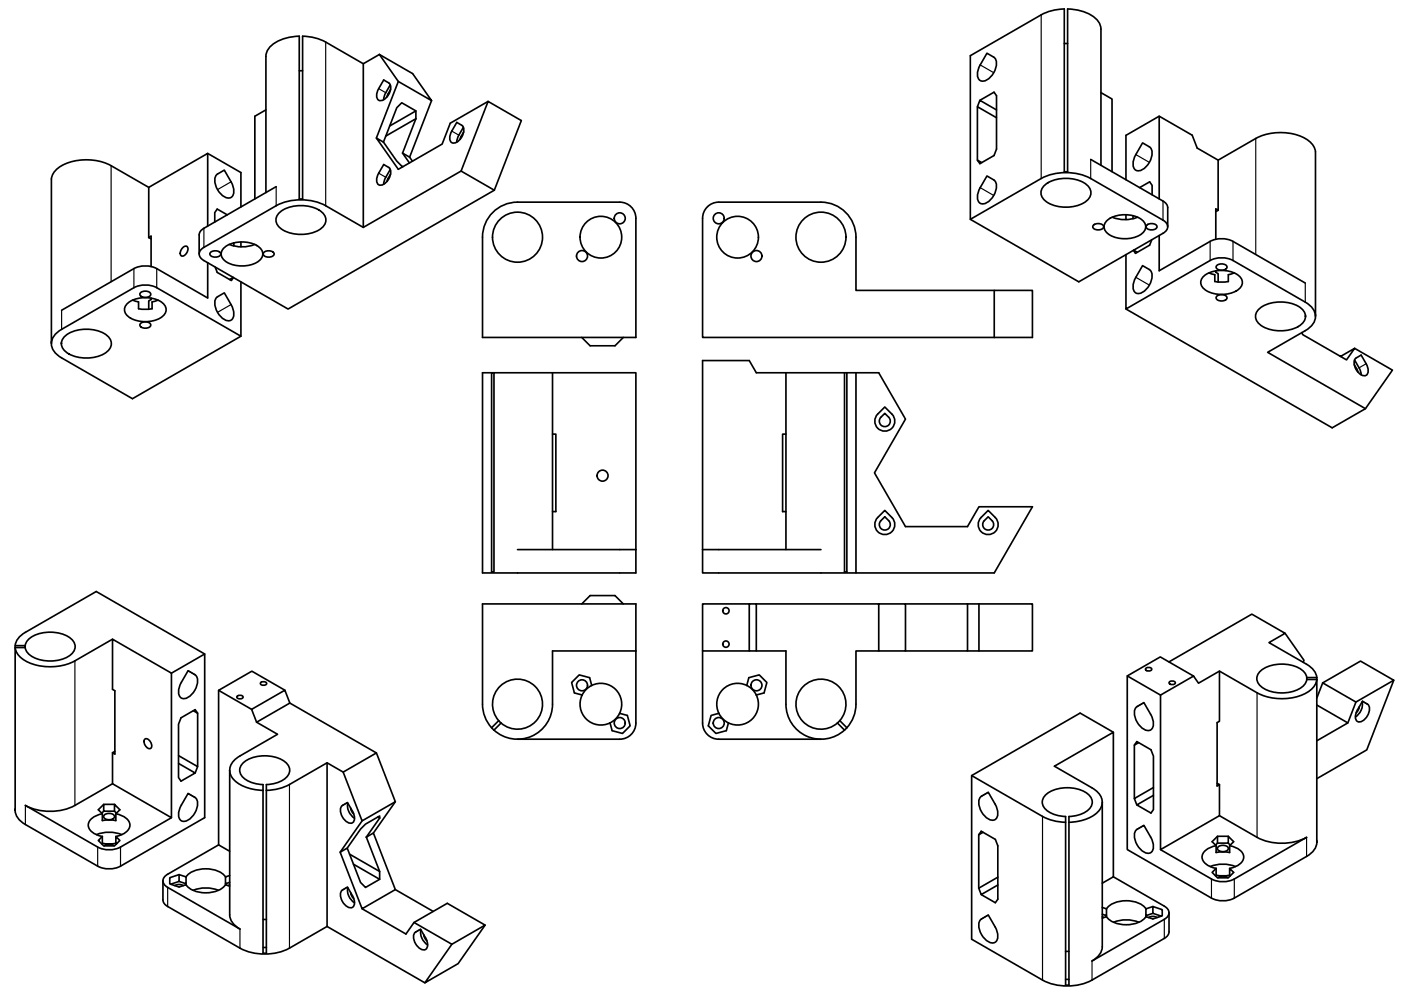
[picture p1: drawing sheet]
<svg xmlns="http://www.w3.org/2000/svg" width="420mm" height="297mm" viewBox="0 0 420 297" stroke-linecap="round" stroke-linejoin="round" font-family="sans-serif">
<!-- layer: Visible -->
<g fill="none" stroke="#000" stroke-width=".5">
<path d="M109 19.1v49.1l29.3-16.9M113.8 16.3l-4.8 2.8-11.3-6.5a14.8 14.8 0 0 0-7-1.8v48.9h-1v-48.9a12.2 12.2 0 0 0-9.2 3.8l-.7 1.5-.1 .8v40.8M113.8 16.3l10 5.8 5.6 8.1-9.9-5.8zM296 16l2 1.1a3.6 3.6 0 0 1 0 4.7 3.6 3.6 0 0 1-4 2.3 3.6 3.6 0 0 1 0-4.6zM319.2 13h1M79.7 32.9l-3.3 1.9v24.8M89.7 21.2h1M115.1 24l1.5 .8a2.99 2.99 0 0 1-.4 4.1l-.9 .8a1.38 1.38 0 0 1-1.7 .3 1.38 1.38 0 0 1-.6-1.6 9.4 9.4 0 0 1 2.1-4.4zM117.1 25.4l-1.6 2.8-.4 1.7M117.1 26.9l-1.1 2.2M119.5 24.4l-6.6 17M124.7 35.6v-2.4l-4.2-2.4-1.5 1.5-4 10.3"/>
<path d="M124.7 33.2l-7.8 4.6M124.7 35.6l-9 5.2M124.7 35.6l-4 10.3M129.4 30.2l-6.6 16.9M137 36.7l1.5 .9a2.99 2.99 0 0 1-.4 4l-.9 .9a1.38 1.38 0 0 1-1.7 .3 1.38 1.38 0 0 1-.6-1.7 9.4 9.4 0 0 1 2.1-4.4zM139 38.2l-1.6 2.7-.4 1.7M139 39.6l-1 2.2M146.4 30.4l9.9 5.7-8.1 20.9-9.9-5.7zM146.4 30.4l-11.4 6.5-2.4 6.3-13.1 7.6-6.6-9.4 2.1 1.2M293.1 32l.8-1.9 5 2.8M293.9 30.1l4.2-2.5 .8 1.1v16l-.8 1.9-4.2 2.5-.8-1.1 1.3 .7M298.9 35.3l-5.8-3.3v16"/>
<path d="M330.2 27.8l3.3 1.9v21.8M347.6 34.8v24.8M44.6 56.2l-11.3-6.5a16 16 0 0 0-15.9 .7 4.9 4.9 0 0 0-2 3.3v49.3M62.3 46l10 5.7v10.3M64.9 52.5l2.4-1.5 2 3.5a3.6 3.6 0 0 1 0 4.7 3.6 3.6 0 0 1-4.1-2.4l-.7-2.1a2.78 2.78 0 0 1 .4-2.2zM82.8 55.9l-22.1 12.9-.7 .7-.3 .9v5.7M115 42.6l4 5.7 1.8 1.7M115.1 49.3l1.5 .9a2.99 2.99 0 0 1-.4 4l-.9 .9a1.38 1.38 0 0 1-1.7 .3 1.38 1.38 0 0 1-.6-1.7 9.4 9.4 0 0 1 2.1-4.4zM117.1 50.8l-1.6 2.8-.4 1.6M117.1 52.2l-1.1 2.2M120.7 45.9l2.1 1.2M120.7 45.9l2.1 2.9"/>
<path d="M122.8 47.1l.9 1.2M148.2 57l-61.8 35.6-25.3-14.5a2.08 2.08 0 0 1-1.4-2 2.08 2.08 0 0 1 1.4-2l21.7-12.4a16.4 16.4 0 0 1 14.9 0l11.3 6.5M296 52.7l2 1.2a3.6 3.6 0 0 1 0 4.7 3.6 3.6 0 0 1-4 2.3 3.6 3.6 0 0 1 0-4.7zM313 55.8a10.6 10.6 0 0 1 13.4 0 3.1 3.1 0 0 1-1.4 5 11 11 0 0 1-12-1.1 2.76 2.76 0 0 1 0-3.9zM327.1 47.8l22.2 12.8 .7 .8 .2 .8v5.8M330.2 49.6v-40.9a6.3 6.3 0 0 0-4.9-5.1l-2.4-.6-2.7-.3v48.8h-1v-48.8a15.1 15.1 0 0 0-6.9 1.8l-21.3 12.2v49l32.5 18.8 25.3-14.6a2.08 2.08 0 0 0 1.4-1.9 2.08 2.08 0 0 0-1.4-2l-21.7-12.5a16.4 16.4 0 0 0-14.8 0l-21.3 12.2M337.7 53.9v-13.3l9.9-5.8 9.9 5.7 1.5 3.9 6.3 3.6 11.3-6.5a16 16 0 0 1 15.9 .7 4.9 4.9 0 0 1 2 3.3v49.3M341.8 56.2l3-1.7 .7 1.1v2.8M342.7 42.8l2 1.2a3.6 3.6 0 0 1 0 4.7 3.6 3.6 0 0 1-4.1 2.3 3.6 3.6 0 0 1 0-4.7zM365.3 48v15l-.7-.4v9.1M44.6 71.2l.7 .4M44.6 71.2l.7-.4v9.1"/>
<path d="M54.8 74.2a.85 .85 0 0 1 1.5 0 2.14 2.14 0 0 1-1.8 2.6 1.57 1.57 0 0 1 .3-2.6zM62.3 78.7v10.6l-15.3-8.8a7.6 7.6 0 0 0-6.8 0l-21.7 12.5M62.3 67.8v-21.8l-17.7 10.2v15M63.1 75.7a2.15 2.15 0 0 1 3.1 .3 1.84 1.84 0 0 1-3.1 .5l-.2-.5zM67.4 74.1a9 9 0 0 1 10.9 .5 2.56 2.56 0 0 1-1.3 4.1 9 9 0 0 1-10.1-1.1 2.39 2.39 0 0 1 .5-3.5zM68.1 64.4l-3-1.7-.7 1v2.9M68.8 73.3a10.1 10.1 0 0 0 7.6 0M70.1 72.8v.9M72.3 72.5v1.5M79.1 75.7a2.15 2.15 0 0 1 3.1 .3 1.84 1.84 0 0 1-3.1 .5l-.2-.5zM83.5 64a10.6 10.6 0 0 1 13.5 0 3.1 3.1 0 0 1-1.4 5 11 11 0 0 1-12.1-1.1 2.76 2.76 0 0 1 0-3.9zM147.4 64.1a10.5 10.5 0 0 1 7.8-3.5h30.7a4.8 4.8 0 0 1 4.8 4.8v35.7h-46v-30a10.5 10.5 0 0 1 2.7-7z"/>
<path d="M327.9 67.5a2.15 2.15 0 0 1 3.1 .3 1.84 1.84 0 0 1-3.1 .6l-.2-.6zM332.2 65.9a9 9 0 0 1 10.8 .6 2.56 2.56 0 0 1-1.2 4 9 9 0 0 1-10.1-1 2.39 2.39 0 0 1 .5-3.6zM333.6 65.1a10.1 10.1 0 0 0 7.5 0M337.7 76.3v16.3l25.2-14.5a7.6 7.6 0 0 1 6.9 0l21.6 12.5a4.7 4.7 0 0 1 2.9 5.5 6.1 6.1 0 0 1-2.9 3l-11.2 6.5 29.3 16.9M337.7 64.4v1.4M339.8 64.6v1M340 75l1.1 .6M342.7 79.6l2 1.2a3.6 3.6 0 0 1 0 4.7 3.6 3.6 0 0 1-4.1 2.3 3.6 3.6 0 0 1 0-4.7zM343.9 67.5a2.15 2.15 0 0 1 3.1 .3 1.84 1.84 0 0 1-3.1 .6l-.2-.6zM345.4 71.9l-.6 1.6-4.3 2.4-.6-.9M347.6 70.6v10.6l15.3-8.8a7.6 7.6 0 0 1 6.9 0l21.6 12.4M364.9 79.6a2.15 2.15 0 0 1 3.1 .3 1.84 1.84 0 0 1-3.1 .6l-.2-.6z"/>
<path d="M365.3 63l-.7 .4M38.4 90.8a9 9 0 0 1 10.9 .5 2.56 2.56 0 0 1-1.3 4.1 9 9 0 0 1-10.1-1.1 2.39 2.39 0 0 1 .5-3.5zM39.8 90l1.8 .5v2l2.3 .2 1.7-.2v-2l1.8-.5M42.1 87.8a2.15 2.15 0 0 1 3.1 .3 1.84 1.84 0 0 1-3.1 .5l-.2-.5zM42.1 97a2.15 2.15 0 0 1 3.1 .3 1.84 1.84 0 0 1-3.1 .5l-.2-.5zM45.3 89.4v.4l-.7 .4v2.5M64.5 80l.6 1.7 4.3 2.4 .6-.9M64.9 89.3l2.4-1.5 2 3.5a3.6 3.6 0 0 1 0 4.7 3.6 3.6 0 0 1-4.1-2.4l-.7-2.1a2.78 2.78 0 0 1 .4-2.2zM69.9 83.2l-1.1 .6M72.3 84.5v16.3l-32.6 18.7-21.2-12.2a4.7 4.7 0 0 1-2.9-5.6 6.1 6.1 0 0 1 2.9-3l21.7-12.5a7.6 7.6 0 0 1 6.8 0l25.3 14.6M298.2 87h-41.5v-15.9a10.5 10.5 0 0 0-10.5-10.5h-30.7a4.8 4.8 0 0 0-4.8 4.8v35.7h87.5M298.2 87h11.4v14.1h-11.4z"/>
<path d="M337.7 92.6l61.8 35.6 10-5.7 8.1-11.6-11.4-6.5M361.2 82.6a9 9 0 0 1 10.8 .6 2.56 2.56 0 0 1-1.2 4 9 9 0 0 1-10.1-1 2.39 2.39 0 0 1 .5-3.6zM362.6 81.8l1.7 .5v2.1l2.3 .2 1.8-.2v-2.1l1.7-.5M364.6 81.2v.4l.7 .4v2.5M364.9 88.8a2.15 2.15 0 0 1 3.1 .3 1.84 1.84 0 0 1-3.1 .6l-.2-.6zM377.3 92.9a10.6 10.6 0 0 1 13.4 0 3.1 3.1 0 0 1-1.4 5 11 11 0 0 1-12-1.1 2.76 2.76 0 0 1 0-3.9zM390.4 99.7l.3 .6 13.1 7.6 2.4-3.5-4.2 2.4M391.5 94.5v.4v-.2M18.4 102.7v.3v-.1M19.2 101.1a10.6 10.6 0 0 1 13.4 0 3.1 3.1 0 0 1-1.4 4.9 11 11 0 0 1-12-1.1 2.76 2.76 0 0 1 0-3.8zM147.4 111.7h-2.7v60h46v-7M148.1 111.7h-.7v59.7h.7v-59.7h17.6"/>
<path d="M165.7 111.7h25v53M165.7 111.7v53M174.5 101.1l2.5 2.5h7.4l2.5-2.5M235.7 111.7h17.6M235.7 111.7v53M235.7 111.7h-8.9l-2.1-3.6h-14v56.6M253.3 111.7v59.7h.7v-59.7M253.3 111.7h.7M254 111.7h2.7M256.7 111.7h6.8l8.1 13.9-9.3 16.1 9.3 16.1h18.6l3.4-5.9h16l-11.4 19.8h-41.5zM406.2 109.3l1 2.2M406.2 107.9l1.6 2.8 .4 1.6"/>
<path d="M406.4 107.6l1.8-1.2a9.4 9.4 0 0 1 2.1 4.4 1.38 1.38 0 0 1-.6 1.7 1.38 1.38 0 0 1-1.7-.3 4 4 0 0 1-1.6-4.6zM165.7 130.1h1v23.2h-1M235.7 130.1h-1v23.2h1M263.2 124.1l2.2-2.1a5.9 5.9 0 0 1 2.9 3.9 3 3 0 0 1-3.9 3.2 3 3 0 0 1-1.2-5zM265.4 123.9a2.98 2.98 0 0 1 1.6 2.3 1.65 1.65 0 0 1-2.3 1.6 1.65 1.65 0 0 1-.5-2.7zM265.4 154.9a2.98 2.98 0 0 1 1.6 2.3 1.65 1.65 0 0 1-2.3 1.6 1.65 1.65 0 0 1-.5-2.7zM265.4 153a5.9 5.9 0 0 1 2.9 3.9 3 3 0 0 1-3.9 3.2 3 3 0 0 1-1.2-5zM296.4 154.9a2.98 2.98 0 0 1 1.6 2.3 1.65 1.65 0 0 1-2.3 1.6 1.65 1.65 0 0 1-.5-2.7zM296.4 153a5.9 5.9 0 0 1 2.9 3.9 3 3 0 0 1-3.9 3.2 3 3 0 0 1-1.2-5zM155.2 164.7h35.5M210.7 164.7h35.5M210.7 164.7v7h46"/>
<path d="M4.6 193.5l.6-1.8 1.7-1.7 22-12.7 32.5 18.7v49.1l-25.3 14.5a7.6 7.6 0 0 1-6.8 0l-21.7-12.5a5.2 5.2 0 0 1-3.1-4.5M7.6 194.1h-3.1v48.8l.1-.6M7.6 193.5a5.8 5.8 0 0 1 5.4-3.8 9.3 9.3 0 0 1 9.2 2.8 3.1 3.1 0 0 1-1.8 4.3 11.2 11.2 0 0 1-11.8-.8l-.9-1.2-.1-.7M33.7 191.6l-11.2 6.5a16 16 0 0 1-16-.8 4.5 4.5 0 0 1-2-3.8h3.1v.6M33.7 191.6l17.7 10.2v43.3l-17.7-10.2v-9.3l.7 .4v-19l-.7-.4zM61.4 196l-10 5.8M174.5 181l2.5-2.5h7.4l2.5 2.5M190.7 195.1h-25v16a10.5 10.5 0 0 1-6.2 9.6 10.5 10.5 0 0 1-11.4-1.9M210.7 195.1v21.6a4.8 4.8 0 0 0 4.8 4.9h30.7M224.7 181h-14v14.1h14M224.7 181h2.1v14.1h-2.1zM226.8 195.1h8.9v16a10.5 10.5 0 0 0 6.3 9.6 10.5 10.5 0 0 0 11.3-1.9"/>
<path d="M226.8 181h44.8v14.1h-8.1v-14.1M263.5 195.1h-6.8v16a10.5 10.5 0 0 1-2.7 7M271.6 181h22M290.2 181v14.1h-18.6M293.6 181h16v14.1h-16M293.6 181v14.1h-3.4M350.6 198.4l24.8-14.3 10 5.7-4.8 2.8 12 7 1.6 1.6 .7 1.9M385.4 189.8l5.7 8.1-.3 .6M56.4 201l2 1.2a3.6 3.6 0 0 1 0 4.7 3.6 3.6 0 0 1-4 2.3 3.6 3.6 0 0 1 0-4.7zM58 213l1.3 .8v16M59.3 213.8l-.8-1.1-4.2 2.5-.8 1.9v16l.8 1 4.2-2.4-5-2.9M65.6 206.9v46.3l3.3 2"/>
<path d="M71.1 208.7a.98 .98 0 0 1 1-.4 .98 .98 0 0 1 .7 .8 .98 .98 0 0 1-1 .4 .98 .98 0 0 1-.7-.8zM75.5 212.6l9.9-5.7 1.5 3.8-9.9 5.8zM77 216.5l6.2 3.6-11.2 6.5a4.5 4.5 0 0 0-2.4 6.4 11.8 11.8 0 0 0 9.3 3.9M78.2 204.7a.98 .98 0 0 1 1-.4 .98 .98 0 0 1 .7 .8 .98 .98 0 0 1-1 .4 .98 .98 0 0 1-.7-.8zM85.4 206.9l-9.9-5.7-9.9 5.7 9.9 5.7M86.9 210.7l26 15-10 5.7-4.8-2.8-11.3 6.5a14.8 14.8 0 0 1-6.9 1.8M147.4 218.1a10.5 10.5 0 0 1-2.7-7v-30.1h46v35.7a4.8 4.8 0 0 1-4.8 4.9h-30.7M147.4 218.1l.7 .7M149.6 216l-2.2 2.1M149.6 216l.7 .7M149.6 216a7.5 7.5 0 0 1 3.8-12.2 7.5 7.5 0 0 1 9.1 9 7.5 7.5 0 0 1-12.2 3.9M150.3 216.7l-2.2 2.1"/>
<path d="M174.6 208.3a6.2 6.2 0 0 0 1.2 7.2 6.2 6.2 0 0 0 7.1 1.2M177.5 205.5a6.2 6.2 0 0 1 7.1 1.1 6.2 6.2 0 0 1 1.2 7.2M177.5 205.5l-1.5 .9-1.4 1.9M177.5 205.5l-.7-2.4-3.1-.8-2.3 2.3 .9 3.1 2.3 .6M185.8 213.8l-1.4 1.9-1.5 1M185.8 213.8l2.3 .6 .9 3.2-2.3 2.2-3.1-.8-.7-2.3M215.6 213.8l-2.3 .6-.9 3.2 2.3 2.2 3.1-.8 .7-2.3M215.6 213.8l1 1.5 1.9 1.4M223.9 205.5l.7-2.4 3.1-.8 2.3 2.3-.9 3.1-2.3 .6M223.9 205.5a6.2 6.2 0 0 0-7.1 1.1 6.2 6.2 0 0 0-1.2 7.2M223.9 205.5l1.9 1.4 1 1.4M226.8 208.3a6.2 6.2 0 0 1-1.2 7.2 6.2 6.2 0 0 1-7.1 1.2"/>
<path d="M251.1 216.7l2.2 2.1M251.8 216l2.2 2.1M251.8 216l-.7 .7M251.8 216a7.5 7.5 0 0 0-3.8-12.2 7.5 7.5 0 0 0-9.1 9 7.5 7.5 0 0 0 12.2 3.9M254 218.1l-.7 .7M333.9 219.5l-10-5.8-32.5 18.8v49l21.2 12.3a16.4 16.4 0 0 0 14.9 0l22.2-12.9 .7-.7 .2-.9v-5.7M338.1 202.6v52l25.2 14.6a7.6 7.6 0 0 0 6.9 0l21.6-12.5a5.2 5.2 0 0 0 3.1-4.3M340.7 212.1l2.4-1.5 2 3.5a3.6 3.6 0 0 1 0 4.7 3.6 3.6 0 0 1-4.1-2.3l-.8-2.2a2.78 2.78 0 0 1 .5-2.2zM343.6 200.4a.98 .98 0 0 1 1-.4 .98 .98 0 0 1 .7 .8 .98 .98 0 0 1-1 .4 .98 .98 0 0 1-.7-.8zM350.7 204.5a.98 .98 0 0 1 1-.4 .98 .98 0 0 1 .7 .8 .98 .98 0 0 1-1 .3 .98 .98 0 0 1-.7-.7zM357.9 202.6l-9.9 5.7-9.9-5.7 9.9-5.7 9.9 5.7 1.5 2.2 6.3-3.6 11.3 6.5a16 16 0 0 0 15.9-.8 4.9 4.9 0 0 0 2-3.2h-3M365.7 201.2v15l-.7 .4v19l.7-.4v9.3l-17.7 10.2v-46.4"/>
<path d="M391.9 203.1h3M391.9 203.1v.6M391.9 203.1a5.8 5.8 0 0 0-5.4-3.9 9.3 9.3 0 0 0-9.2 2.8 3.1 3.1 0 0 0 1.7 4.4 11.2 11.2 0 0 0 11.9-.8l.8-1.3 .2-.6M394.9 211.3l9.3 5.4-9.3 5.3M394.9 209.2l1.8-4.5 9.9 5.7-2.4 6.3M394.9 203.1v49.4M396.7 204.7l11.3-6.5 10 5.7-11.4 6.5M407.6 211.8l-.1 .8-.8 1M408.5 210.4a4.3 4.3 0 0 1-2 4.5M408.6 210.2l1.5 .9a2.99 2.99 0 0 1-.4 4l-.9 .9a1.38 1.38 0 0 1-1.7 .3 1.38 1.38 0 0 1-.6-1.7 9.4 9.4 0 0 1 2.1-4.4zM418 203.9l-8.1 20.9-15 8.6M33.7 234.9l-11.2 6.5a16.4 16.4 0 0 1-14.9 0l21.7 12.5a7.6 7.6 0 0 0 6.8 0l15.3-8.8"/>
<path d="M34.4 225.2l-.7 .4M43.4 221.6a1.84 1.84 0 0 1 2.1 2.4 .99 .99 0 0 1-1.1 .4 .99 .99 0 0 1-.7-.8l-.3-.4a1.49 1.49 0 0 1 0-1.6zM53.5 226.5l5.8 3.3-.8 1.9M56.4 237.8l2 1.2a3.6 3.6 0 0 1 0 4.7 3.6 3.6 0 0 1-4 2.3 3.6 3.6 0 0 1 0-4.7zM68.9 230.9v43.3a5.2 5.2 0 0 0 3.1 4.3l-21.7-12.5a2.08 2.08 0 0 1-1.4-2 2.08 2.08 0 0 1 1.4-2l15.3-8.8M79.9 235.2v50.5M79.9 235.2a7.8 7.8 0 0 0 6.7-3.1 3.2 3.2 0 0 0-2-4.3 11.1 11.1 0 0 0-11.8 1 3 3 0 0 0 1 5l2.8 1.1 2.3 .3v50.5h1M98.1 228.6v49.1l29.3 16.9M112.9 225.7l5.7 14.6-10 5.7-5.7-14.6M291.4 232.5l21.2 12.2a14.8 14.8 0 0 0 7 1.8M294 239l2.4-1.5 2 3.5a3.6 3.6 0 0 1 0 4.7 3.6 3.6 0 0 1-4-2.4l-.8-2.1a2.78 2.78 0 0 1 .4-2.2zM313.5 238.4a10.8 10.8 0 0 1 13.2 0 3 3 0 0 1-1.1 4.9l-2.7 1.1-2.3 .3v50.6h-.3h-.7v-50.6a7.8 7.8 0 0 1-6.7-3.1 2.74 2.74 0 0 1 .6-3.2z"/>
<path d="M340.2 223.3l.7-1 4.3 2.4 .7 1.9v16l-.7 1.1-4.3-2.4 5-2.9M341.5 222.6l-1.3 .7v16.1M345.9 236.1l-5.7 3.3 .7 1.9M365 234.8l.7 .4M28.9 250.2a10.1 10.1 0 0 1 7.6 0M30.7 250.7l-1.2 1.2 1.6 1.6h3.2l1.6-1.6-1.2-1.2v2.1l.2 .1M30.7 250.7v2.1l-.2 .1M30.7 252.8l2.3 .2 1.7-.2M30.7 243.9a4.4 4.4 0 0 0-4.2 3.4 4.4 4.4 0 0 0 4.2 3.4M31.1 241.1l-1.6 1.6 1.2 1.2v2.1l1.7-.2 2.3 .2v-2.1l1.2-1.2-1.6-1.6v2l.6 .6M31.1 243.1l-.6 .6M31.2 244.3a2.15 2.15 0 0 1 3.1 .3 1.84 1.84 0 0 1-3.1 .6l-.1-.6z"/>
<path d="M31.2 253.5a2.34 2.34 0 0 1 3 0M34.3 241.1h-3.2v2h3.2M34.7 243.9a4.4 4.4 0 0 1 4.3 3.4 4.4 4.4 0 0 1-4.3 3.4M102 255.4l2.1-1.2 4 10.3 1.5 1.5 4.3-2.4v-2.4l-4-10.3 2.1-1.2 6.6 16.9-10 5.8zM102.4 241.7l1.8-1.1a9.4 9.4 0 0 1 2.1 4.4 1.38 1.38 0 0 1-.6 1.6 1.38 1.38 0 0 1-1.7-.3 4 4 0 0 1-1.6-4.6zM104.3 240.8a4.3 4.3 0 0 0 2 4.5M104.8 256l9.1 5.2M105.2 242.2l.2 .8 .7 1M106 259l7.9 4.6M108.6 246l-6.6 9.4M113.3 244.9l.6 .3M113.9 245.2v-.6l-4.3 2.4-1.5 1.5-4 5.7"/>
<path d="M113.9 245.2l-4 5.7M118.6 240.3l-6.6 9.4M293.5 250.2l.8-1 4.2 2.4 .7 1.9v16l-.7 1.1-4.2-2.5M294.8 249.5l-1.3 .7v16M320.6 246.5a11.8 11.8 0 0 0 9.3-3.9 4.1 4.1 0 0 0-1.5-5.8l-12.2-7.1 17.7-10.2v43.3l-3.3 1.9M330.6 240.4v43.4a5.2 5.2 0 0 1-3.1 4.2l21.7-12.4a2.08 2.08 0 0 0 1.4-2 2.08 2.08 0 0 0-1.4-2l-15.3-8.8M340.7 248.9l2.4-1.5 2 3.5a3.6 3.6 0 0 1 0 4.7 3.6 3.6 0 0 1-4.1-2.4l-.8-2.1a2.78 2.78 0 0 1 .5-2.2zM363 259.7a10.1 10.1 0 0 1 7.5 0M364.7 253.5a4.4 4.4 0 0 0-4.2 3.4 4.4 4.4 0 0 0 4.2 3.4M365.1 250.7l-1.6 1.6 1.2 1.2v2l2.3-.2 1.8 .2v-2l1.2-1.2-1.6-1.6v2h-3.3M365.3 253.9a2.15 2.15 0 0 1 3.1 .3 1.84 1.84 0 0 1-3.1 .5l-.2-.5zM365.7 244.5l11.3 6.5a16.4 16.4 0 0 0 14.8 0l-21.6 12.5a7.6 7.6 0 0 1-6.9 0l-15.3-8.8"/>
<path d="M368.4 250.7h-3.3v2l-.6 .6M368.4 252.7l.6 .6M368.8 253.5a4.4 4.4 0 0 1 4.2 3.4 4.4 4.4 0 0 1-4.2 3.4M394.9 251.9v.6M48.9 264v5.7l.2 .9 .7 .8 22.2 12.8a16.4 16.4 0 0 0 14.8 0l11.3-6.5M52.4 265.5a2.52 2.52 0 0 1 2.6 0M53.7 262.2l-2.8 .9v1.8l2.8 1 2.1-.7a8.1 8.1 0 0 0 8.7 2l.8-.3a4.6 4.6 0 0 0 2.3-1.7l1.3 .4M55.8 262.8l-2.1-.6v2l-2.5 .8M55.8 262.8v2.1l-2.1-.7M55.8 264.9l-.2 .3M55.8 262.8a8.1 8.1 0 0 1 8.7-2l.8 .3a4.6 4.6 0 0 1 2.3 1.7M57.9 266.9a10.1 10.1 0 0 1 7.6 0"/>
<path d="M67.6 264.9l.2 .3M68.9 262.4l-1.3 .4v2.1l1.3-.4M68.9 265.2l-.5 .3M78.9 275.6h1M102.4 267l1.8-1.1a9.4 9.4 0 0 1 2.1 4.4 1.38 1.38 0 0 1-.6 1.7 1.38 1.38 0 0 1-1.7-.3 4 4 0 0 1-1.6-4.7zM104.3 266.1a4.3 4.3 0 0 0 2 4.5M105.2 267.6l.2 .7 .7 1M108.6 272.4l13.1 7.6 2.5-3.5 9.9-5.7 11.4 6.5-10 5.7-11.3-6.5M118.6 266.6l11.3 6.6M126.3 278.8a4.3 4.3 0 0 0 1.9 4.4M145.5 277.3l-8.1 11.5-10 5.8 8.1-11.6M294 275.8l2.4-1.5 2 3.5a3.6 3.6 0 0 1 0 4.7 3.6 3.6 0 0 1-4-2.4l-.8-2.1a2.78 2.78 0 0 1 .4-2.2z"/>
<path d="M299.2 262.9l-5.7 3.3 .8 1.9 4.9-2.8M330.6 272l1.2 .4M330.6 274.8l.4 .2M331.8 272.4v2.1l-1.2-.5M331.8 272.4a8.1 8.1 0 0 1 8.8-2l.8 .3a4.6 4.6 0 0 1 2.3 1.7M331.8 274.5l-.1 .3M334 276.4a10.1 10.1 0 0 1 7.5 0M343.7 274.5l.1 .3M344.5 275a2.52 2.52 0 0 1 2.5 0M345.7 271.7l-2 .7v2.1l2-.7M348.3 274.6l-2.6-.8v-2.1l2.9 1v1.8l-2.9 .9-2-.6a8.1 8.1 0 0 1-8.8 2l-.8-.3a4.6 4.6 0 0 1-2.3-1.8l-1.2 .5M364.7 260.3l-1.2 1.2 1.6 1.6h3.3l1.6-1.6-1.2-1.2v2l.2 .2"/>
<path d="M364.7 260.3v2l-.2 .2M364.7 262.3l2.3 .2 1.8-.2M365.3 263.1a2.34 2.34 0 0 1 2.9 0M78.9 284h1M127.1 280.2l.2 .8 .7 1M127.6 281.1l.6 1.8a1.38 1.38 0 0 1-.6 1.7 1.38 1.38 0 0 1-1.7-.3 4 4 0 0 1-1.6-4.6l1.8-1.2 1.5 2.6M319.6 293.5h1M319.6 285.2h1"/>
<circle cx="155.2" cy="71.1" r="7.5"/>
<circle cx="174.5" cy="76.8" r="1.65"/>
<circle cx="180.2" cy="71.1" r="6.3"/>
<circle cx="185.9" cy="65.4" r="1.65"/>
<circle cx="215.5" cy="65.4" r="1.65"/>
<circle cx="221.2" cy="71.1" r="6.3"/>
<circle cx="226.9" cy="76.8" r="1.65"/>
<circle cx="246.2" cy="71.1" r="7.5"/>
<circle cx="180.7" cy="142.6" r="1.65"/>
<circle cx="217.7" cy="193.1" r=".95"/>
<circle cx="217.7" cy="183.1" r=".95"/>
<circle cx="174.5" cy="205.4" r="1.65"/>
<circle cx="185.9" cy="216.7" r="1.65"/>
<circle cx="215.5" cy="216.7" r="1.65"/>
<circle cx="226.9" cy="205.4" r="1.65"/>
</g>
<!-- layer: Visible Narrow -->
<g fill="none" stroke="#000" stroke-width=".35">
<path d="M97.7 12.6v49.1M294 19.5l4 2.3M312.3 4.5v49M113.6 26.6l2.1 1.2M116.4 28.2l.2 .1M135.5 39.3l2.1 1.2M33.3 49.7v34.7M69.3 54.5l-4.1 2.3M82.8 55.9v5.8M113.6 51.9l2.1 1.2M116.4 53.5l.2 .1M138.3 40.9l.2 .1"/>
<path d="M294 56.2l4 2.4M327.1 47.8v5.7M340.6 46.3l4.1 2.4M376.6 41.5v34.8M61.1 68.4v5.7M348.8 60.3v5.7M362.9 72.4v5.7M369.8 72.4v5.7M18.5 93v5.7M40.2 80.5v5.7M47 80.5v5.7M69.3 91.3l-4.1 2.3"/>
<path d="M340.6 83.1l4.1 2.4M391.4 84.8v5.8M406.9 110.6l-.2 .2M409.7 109l-2.1 1.2M22.5 198.1v43.3M56.4 201l2 1.2M343.1 210.6l-2.1 1.2M377 207.7v43.3M408.6 210.2l1.5 .9M56.4 237.8l2 1.2M86.8 235.1v49.1M296.4 237.5l-2 1.2"/>
<path d="M7.6 241.4v5.7M29.3 253.9v5.7M36.1 253.9v5.7M104.2 240.6l-1.5 .8M312.6 244.7v49.1M343.1 247.4l-2.1 1.2M391.8 251v5.7M50.3 266v5.7M72 278.5v5.7M104.2 265.9l-1.5 .9M126.1 278.5l-1.5 .9M296.4 274.3l-2 1.1"/>
<path d="M349.2 275.6v5.7M363.3 263.5v5.7M370.2 263.5v5.7M327.5 288v5.8"/>
</g>
</svg>
